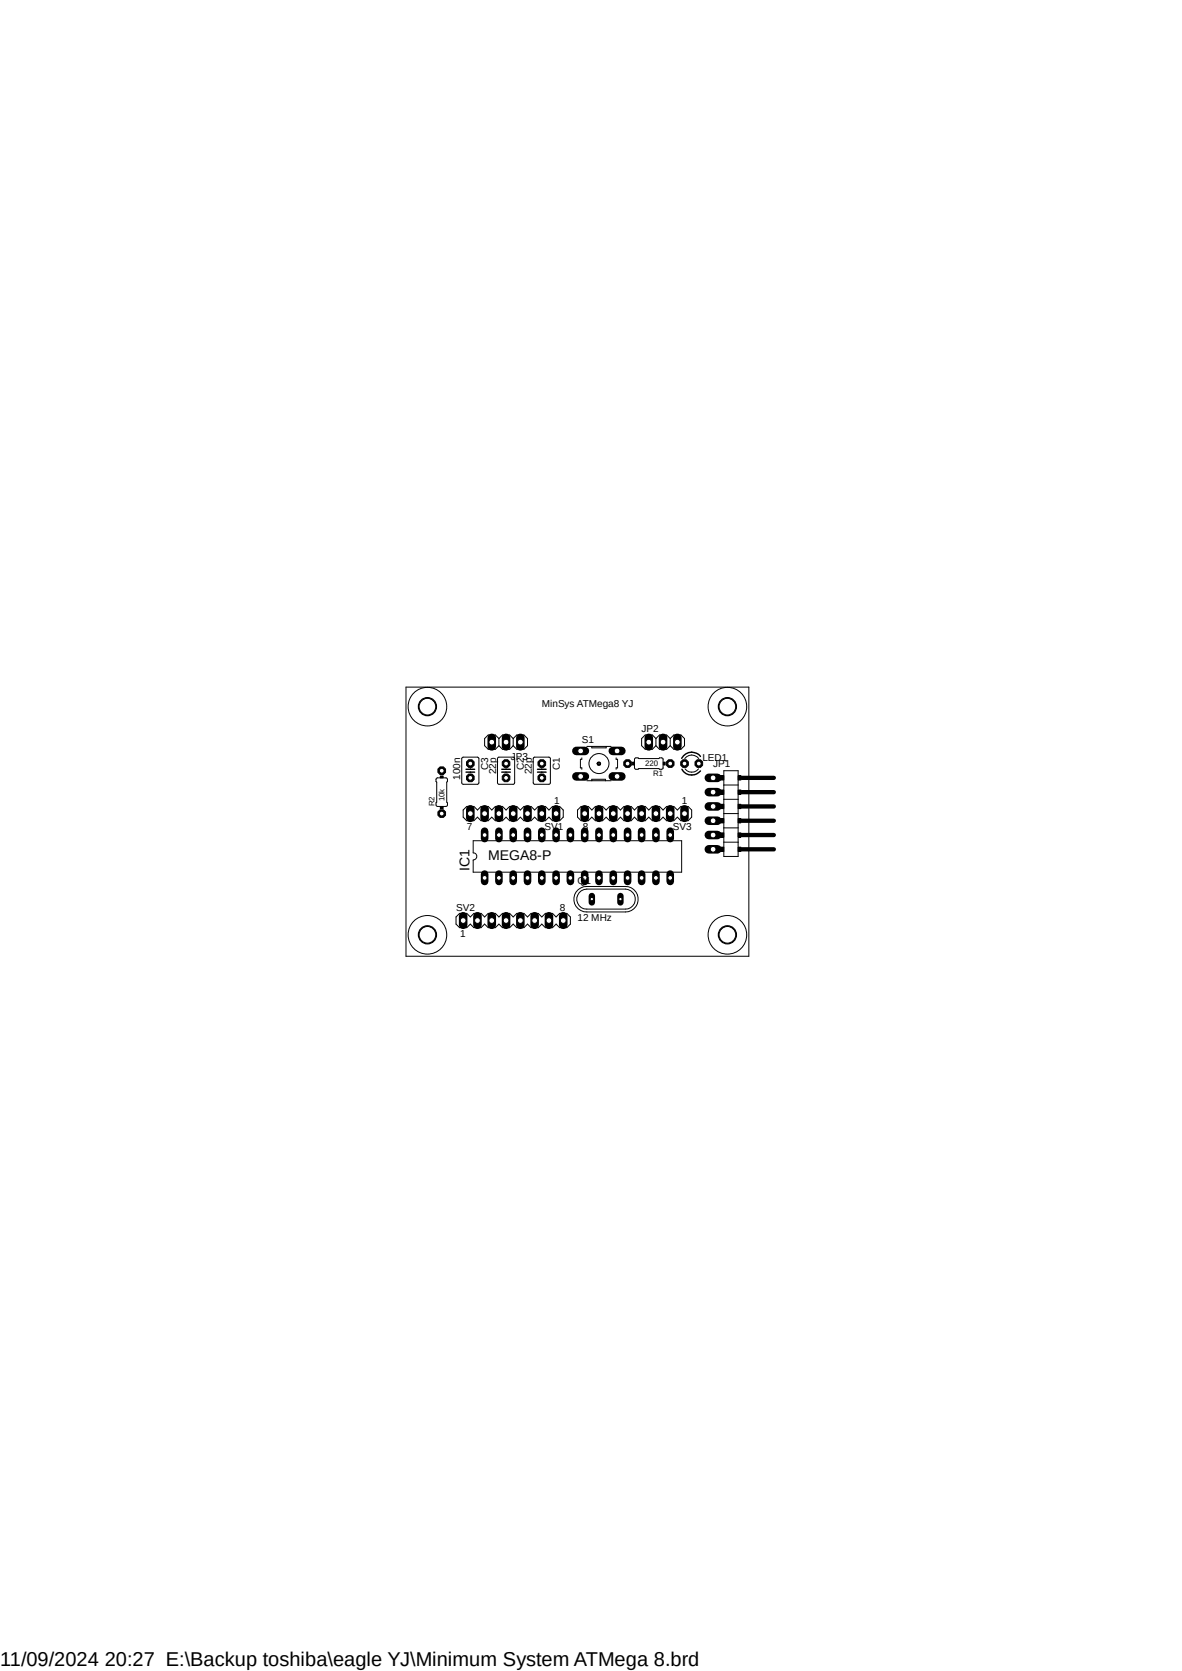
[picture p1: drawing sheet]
<svg xmlns="http://www.w3.org/2000/svg" width="210mm" height="297mm" viewBox="0 0 210 297" stroke-linecap="round" stroke-linejoin="round" font-family="sans-serif">
<defs><g id="words">
<text font-size="3.6" x="0" y="296">11/09/2024 20:27 E:\Backup toshiba\eagle YJ\Minimum System ATMega 8.brd</text>
<g font-size="2.5">
<text x="83.4" y="154.8" transform="rotate(-90 83.4 154.8)">IC1</text>
<text x="86.7" y="152.9">MEGA8-P</text>
</g>
<g font-size="1.8">
<text x="96.3" y="125.6">MinSys ATMega8 YJ</text>
<text x="114" y="130.1">JP2</text>
<text x="86.7" y="136.9" transform="rotate(-90 86.7 136.9)">C3</text>
<text x="88.1" y="137.6" transform="rotate(-90 88.1 137.6)">22p</text>
<text x="90.8" y="135">JP3</text>
<text x="93.1" y="136.9" transform="rotate(-90 93.1 136.9)">C2</text>
<text x="94.5" y="137.6" transform="rotate(-90 94.5 137.6)">22p</text>
<text x="99.4" y="136.9" transform="rotate(-90 99.4 136.9)">C1</text>
<text x="103.4" y="132">S1</text>
<text x="124.8" y="135.3">LED1</text>
<text x="126.7" y="136.4">JP1</text>
<text x="81.8" y="138.6" transform="rotate(-90 81.8 138.6)">100n</text>
<text x="98.5" y="143">1</text>
<text x="121.2" y="143">1</text>
<text x="83" y="147.5">7</text>
<text x="96.7" y="147.5">SV1</text>
<text x="103.5" y="147.5">8</text>
<text x="119.5" y="147.5">SV3</text>
<text x="81" y="162">SV2</text>
<text x="99.4" y="162">8</text>
<text x="102.6" y="157.2">Q1</text>
<text x="81.8" y="166.5">1</text>
<text x="102.6" y="163.7">12 MHz</text>
</g>
<g font-size="1.4">
<text x="114.6" y="136.2">220</text>
<text x="77.2" y="143.3" transform="rotate(-90 77.2 143.3)">R2</text>
<text x="79" y="142.4" transform="rotate(-90 79 142.4)">10k</text>
<text x="116" y="138">R1</text>
</g>
</g></defs>
<path d="M71.8 121.5l66.2 49.1M138 121.5l-66.2 49.1" fill="none" stroke="#fff" stroke-width=".18"/>
<path d="M96 135h.6l.3 .4v.6l-.3 .4h-.6l-.4-.4v-.6z" fill-rule="evenodd" fill="#000"/>
<path d="M96 135h.6l.3 .4v.6l-.3 .4h-.6l-.4-.4v-.6z" fill="none" stroke="#000" stroke-width=".18"/>
<circle cx="96.3" cy="135.7" r=".43" fill="#fff"/>
<g fill="none" stroke="#000" stroke-width=".18">
<path d="M96 137.6h.6l.3 .4v.6l-.3 .3h-.6l-.4-.3v-.6z"/>
<circle cx="96.3" cy="135.7" r=".43"/>
</g>
<path d="M96 137.6h.6l.3 .4v.6l-.3 .3h-.6l-.4-.3v-.6z" fill-rule="evenodd" fill="#000"/>
<circle cx="96.3" cy="138.3" r=".43" fill="#fff"/>
<g fill="none" stroke="#000" stroke-width=".18">
<path d="M89.6 135h.6l.4 .4v.6l-.4 .4h-.6l-.4-.4v-.6z"/>
<circle cx="96.3" cy="138.3" r=".43"/>
</g>
<path d="M89.6 135h.6l.4 .4v.6l-.4 .4h-.6l-.4-.4v-.6z" fill-rule="evenodd" fill="#000"/>
<circle cx="89.9" cy="135.7" r=".43" fill="#fff"/>
<g fill="none" stroke="#000" stroke-width=".18">
<path d="M89.6 137.6h.6l.4 .4v.6l-.4 .3h-.6l-.4-.3v-.6z"/>
<circle cx="89.9" cy="135.7" r=".43"/>
</g>
<path d="M89.6 137.6h.6l.4 .4v.6l-.4 .3h-.6l-.4-.3v-.6z" fill-rule="evenodd" fill="#000"/>
<circle cx="89.9" cy="138.3" r=".43" fill="#fff"/>
<g fill="none" stroke="#000" stroke-width=".18">
<path d="M83.3 135h.6l.3 .4v.6l-.3 .4h-.6l-.4-.4v-.6z"/>
<circle cx="89.9" cy="138.3" r=".43"/>
</g>
<path d="M83.3 135h.6l.3 .4v.6l-.3 .4h-.6l-.4-.4v-.6z" fill-rule="evenodd" fill="#000"/>
<circle cx="83.6" cy="135.7" r=".43" fill="#fff"/>
<g fill="none" stroke="#000" stroke-width=".18">
<path d="M83.3 137.6h.6l.3 .4v.6l-.3 .3h-.6l-.4-.3v-.6z"/>
<circle cx="83.6" cy="135.7" r=".43"/>
</g>
<path d="M83.3 137.6h.6l.3 .4v.6l-.3 .3h-.6l-.4-.3v-.6z" fill-rule="evenodd" fill="#000"/>
<circle cx="83.6" cy="138.3" r=".43" fill="#fff"/>
<circle cx="83.6" cy="138.3" r=".43" fill="none" stroke="#000" stroke-width=".18"/>
<path d="M86.1 155.4v1.3" fill="none" stroke="#000" stroke-width="1.4"/>
<circle cx="86.1" cy="156" r=".43" fill="#fff"/>
<circle cx="86.1" cy="156" r=".43" fill="none" stroke="#000" stroke-width=".18"/>
<path d="M88.6 155.4v1.3" fill="none" stroke="#000" stroke-width="1.4"/>
<circle cx="88.6" cy="156" r=".43" fill="#fff"/>
<circle cx="88.6" cy="156" r=".43" fill="none" stroke="#000" stroke-width=".18"/>
<path d="M91.2 155.4v1.3" fill="none" stroke="#000" stroke-width="1.4"/>
<circle cx="91.2" cy="156" r=".43" fill="#fff"/>
<circle cx="91.2" cy="156" r=".43" fill="none" stroke="#000" stroke-width=".18"/>
<path d="M93.7 155.4v1.3" fill="none" stroke="#000" stroke-width="1.4"/>
<circle cx="93.7" cy="156" r=".43" fill="#fff"/>
<circle cx="93.7" cy="156" r=".43" fill="none" stroke="#000" stroke-width=".18"/>
<path d="M96.3 155.4v1.3" fill="none" stroke="#000" stroke-width="1.4"/>
<circle cx="96.3" cy="156" r=".43" fill="#fff"/>
<circle cx="96.3" cy="156" r=".43" fill="none" stroke="#000" stroke-width=".18"/>
<path d="M98.8 155.4v1.3" fill="none" stroke="#000" stroke-width="1.4"/>
<circle cx="98.8" cy="156" r=".43" fill="#fff"/>
<circle cx="98.8" cy="156" r=".43" fill="none" stroke="#000" stroke-width=".18"/>
<path d="M101.3 155.4v1.3" fill="none" stroke="#000" stroke-width="1.4"/>
<circle cx="101.3" cy="156" r=".43" fill="#fff"/>
<circle cx="101.3" cy="156" r=".43" fill="none" stroke="#000" stroke-width=".18"/>
<path d="M103.9 155.4v1.3" fill="none" stroke="#000" stroke-width="1.4"/>
<circle cx="103.9" cy="156" r=".43" fill="#fff"/>
<circle cx="103.9" cy="156" r=".43" fill="none" stroke="#000" stroke-width=".18"/>
<path d="M106.4 155.4v1.3" fill="none" stroke="#000" stroke-width="1.4"/>
<circle cx="106.4" cy="156" r=".43" fill="#fff"/>
<circle cx="106.4" cy="156" r=".43" fill="none" stroke="#000" stroke-width=".18"/>
<path d="M109 155.4v1.3" fill="none" stroke="#000" stroke-width="1.4"/>
<circle cx="109" cy="156" r=".43" fill="#fff"/>
<circle cx="109" cy="156" r=".43" fill="none" stroke="#000" stroke-width=".18"/>
<path d="M111.5 155.4v1.3" fill="none" stroke="#000" stroke-width="1.4"/>
<circle cx="111.5" cy="156" r=".43" fill="#fff"/>
<circle cx="111.5" cy="156" r=".43" fill="none" stroke="#000" stroke-width=".18"/>
<path d="M114 155.4v1.3" fill="none" stroke="#000" stroke-width="1.4"/>
<circle cx="114" cy="156" r=".43" fill="#fff"/>
<circle cx="114" cy="156" r=".43" fill="none" stroke="#000" stroke-width=".18"/>
<path d="M116.5 155.4v1.3" fill="none" stroke="#000" stroke-width="1.4"/>
<circle cx="116.5" cy="156" r=".43" fill="#fff"/>
<circle cx="116.5" cy="156" r=".43" fill="none" stroke="#000" stroke-width=".18"/>
<path d="M119.1 155.4v1.3" fill="none" stroke="#000" stroke-width="1.4"/>
<circle cx="119.1" cy="156" r=".43" fill="#fff"/>
<circle cx="119.1" cy="156" r=".43" fill="none" stroke="#000" stroke-width=".18"/>
<path d="M119.1 147.7v1.4" fill="none" stroke="#000" stroke-width="1.4"/>
<circle cx="119.1" cy="148.4" r=".43" fill="#fff"/>
<circle cx="119.1" cy="148.4" r=".43" fill="none" stroke="#000" stroke-width=".18"/>
<path d="M116.5 147.7v1.4" fill="none" stroke="#000" stroke-width="1.4"/>
<circle cx="116.5" cy="148.4" r=".43" fill="#fff"/>
<circle cx="116.5" cy="148.4" r=".43" fill="none" stroke="#000" stroke-width=".18"/>
<path d="M114 147.7v1.4" fill="none" stroke="#000" stroke-width="1.4"/>
<circle cx="114" cy="148.4" r=".43" fill="#fff"/>
<circle cx="114" cy="148.4" r=".43" fill="none" stroke="#000" stroke-width=".18"/>
<path d="M111.5 147.7v1.4" fill="none" stroke="#000" stroke-width="1.4"/>
<circle cx="111.5" cy="148.4" r=".43" fill="#fff"/>
<circle cx="111.5" cy="148.4" r=".43" fill="none" stroke="#000" stroke-width=".18"/>
<path d="M109 147.7v1.4" fill="none" stroke="#000" stroke-width="1.4"/>
<circle cx="109" cy="148.4" r=".43" fill="#fff"/>
<circle cx="109" cy="148.4" r=".43" fill="none" stroke="#000" stroke-width=".18"/>
<path d="M106.4 147.7v1.4" fill="none" stroke="#000" stroke-width="1.4"/>
<circle cx="106.4" cy="148.4" r=".43" fill="#fff"/>
<circle cx="106.4" cy="148.4" r=".43" fill="none" stroke="#000" stroke-width=".18"/>
<path d="M103.9 147.7v1.4" fill="none" stroke="#000" stroke-width="1.4"/>
<circle cx="103.9" cy="148.4" r=".43" fill="#fff"/>
<circle cx="103.9" cy="148.4" r=".43" fill="none" stroke="#000" stroke-width=".18"/>
<path d="M101.3 147.7v1.4" fill="none" stroke="#000" stroke-width="1.4"/>
<circle cx="101.3" cy="148.4" r=".43" fill="#fff"/>
<circle cx="101.3" cy="148.4" r=".43" fill="none" stroke="#000" stroke-width=".18"/>
<path d="M98.8 147.7v1.4" fill="none" stroke="#000" stroke-width="1.4"/>
<circle cx="98.8" cy="148.4" r=".43" fill="#fff"/>
<circle cx="98.8" cy="148.4" r=".43" fill="none" stroke="#000" stroke-width=".18"/>
<path d="M96.3 147.7v1.4" fill="none" stroke="#000" stroke-width="1.4"/>
<circle cx="96.3" cy="148.4" r=".43" fill="#fff"/>
<circle cx="96.3" cy="148.4" r=".43" fill="none" stroke="#000" stroke-width=".18"/>
<path d="M93.7 147.7v1.4" fill="none" stroke="#000" stroke-width="1.4"/>
<circle cx="93.7" cy="148.4" r=".43" fill="#fff"/>
<circle cx="93.7" cy="148.4" r=".43" fill="none" stroke="#000" stroke-width=".18"/>
<path d="M91.2 147.7v1.4" fill="none" stroke="#000" stroke-width="1.4"/>
<circle cx="91.2" cy="148.4" r=".43" fill="#fff"/>
<circle cx="91.2" cy="148.4" r=".43" fill="none" stroke="#000" stroke-width=".18"/>
<path d="M88.6 147.7v1.4" fill="none" stroke="#000" stroke-width="1.4"/>
<circle cx="88.6" cy="148.4" r=".43" fill="#fff"/>
<circle cx="88.6" cy="148.4" r=".43" fill="none" stroke="#000" stroke-width=".18"/>
<path d="M86.1 147.7v1.4" fill="none" stroke="#000" stroke-width="1.4"/>
<circle cx="86.1" cy="148.4" r=".43" fill="#fff"/>
<circle cx="86.1" cy="148.4" r=".43" fill="none" stroke="#000" stroke-width=".18"/>
<path d="M125.9 138.3h1.6" fill="none" stroke="#000" stroke-width="1.5"/>
<circle cx="126.7" cy="138.3" r=".51" fill="#fff"/>
<circle cx="126.7" cy="138.3" r=".51" fill="none" stroke="#000" stroke-width=".18"/>
<path d="M125.9 140.8h1.6" fill="none" stroke="#000" stroke-width="1.5"/>
<circle cx="126.7" cy="140.8" r=".51" fill="#fff"/>
<circle cx="126.7" cy="140.8" r=".51" fill="none" stroke="#000" stroke-width=".18"/>
<path d="M125.9 143.3h1.6" fill="none" stroke="#000" stroke-width="1.5"/>
<circle cx="126.7" cy="143.3" r=".51" fill="#fff"/>
<circle cx="126.7" cy="143.3" r=".51" fill="none" stroke="#000" stroke-width=".18"/>
<path d="M125.9 145.9h1.6" fill="none" stroke="#000" stroke-width="1.5"/>
<circle cx="126.7" cy="145.9" r=".51" fill="#fff"/>
<circle cx="126.7" cy="145.9" r=".51" fill="none" stroke="#000" stroke-width=".18"/>
<path d="M125.9 148.4h1.6" fill="none" stroke="#000" stroke-width="1.5"/>
<circle cx="126.7" cy="148.4" r=".51" fill="#fff"/>
<circle cx="126.7" cy="148.4" r=".51" fill="none" stroke="#000" stroke-width=".18"/>
<path d="M125.9 151h1.6" fill="none" stroke="#000" stroke-width="1.5"/>
<circle cx="126.7" cy="151" r=".51" fill="#fff"/>
<circle cx="126.7" cy="151" r=".51" fill="none" stroke="#000" stroke-width=".18"/>
<path d="M115.3 131.1v1.6" fill="none" stroke="#000" stroke-width="1.5"/>
<circle cx="115.3" cy="131.9" r=".51" fill="#fff"/>
<circle cx="115.3" cy="131.9" r=".51" fill="none" stroke="#000" stroke-width=".18"/>
<path d="M117.8 131.1v1.6" fill="none" stroke="#000" stroke-width="1.5"/>
<circle cx="117.8" cy="131.9" r=".51" fill="#fff"/>
<circle cx="117.8" cy="131.9" r=".51" fill="none" stroke="#000" stroke-width=".18"/>
<path d="M120.4 131.1v1.6" fill="none" stroke="#000" stroke-width="1.5"/>
<circle cx="120.3" cy="131.9" r=".51" fill="#fff"/>
<circle cx="120.3" cy="131.9" r=".51" fill="none" stroke="#000" stroke-width=".18"/>
<path d="M92.5 131.1v1.6" fill="none" stroke="#000" stroke-width="1.5"/>
<circle cx="92.5" cy="131.9" r=".51" fill="#fff"/>
<circle cx="92.5" cy="131.9" r=".51" fill="none" stroke="#000" stroke-width=".18"/>
<path d="M89.9 131.1v1.6" fill="none" stroke="#000" stroke-width="1.5"/>
<circle cx="89.9" cy="131.9" r=".51" fill="#fff"/>
<circle cx="89.9" cy="131.9" r=".51" fill="none" stroke="#000" stroke-width=".18"/>
<path d="M87.4 131.1v1.6" fill="none" stroke="#000" stroke-width="1.5"/>
<circle cx="87.4" cy="131.9" r=".51" fill="#fff"/>
<g fill="none" stroke="#000" stroke-width=".18">
<path d="M121.3 135h.6l.4 .4v.6l-.4 .4h-.6l-.4-.4v-.6z"/>
<circle cx="87.4" cy="131.9" r=".51"/>
</g>
<path d="M121.3 135h.6l.4 .4v.6l-.4 .4h-.6l-.4-.4v-.6z" fill-rule="evenodd" fill="#000"/>
<circle cx="121.6" cy="135.7" r=".43" fill="#fff"/>
<g fill="none" stroke="#000" stroke-width=".18">
<path d="M123.9 135h.6l.3 .4v.6l-.3 .4h-.6l-.4-.4v-.6z"/>
<circle cx="121.6" cy="135.7" r=".43"/>
</g>
<path d="M123.9 135h.6l.3 .4v.6l-.3 .4h-.6l-.4-.4v-.6z" fill-rule="evenodd" fill="#000"/>
<circle cx="124.2" cy="135.7" r=".43" fill="#fff"/>
<circle cx="124.2" cy="135.7" r=".43" fill="none" stroke="#000" stroke-width=".18"/>
<path d="M105.2 159.3v1.1" fill="none" stroke="#000" stroke-width="1.1"/>
<circle cx="105.2" cy="159.8" r=".3" fill="#fff"/>
<circle cx="105.2" cy="159.8" r=".3" fill="none" stroke="#000" stroke-width=".18"/>
<path d="M110.2 159.3v1.1" fill="none" stroke="#000" stroke-width="1.1"/>
<circle cx="110.2" cy="159.8" r=".3" fill="#fff"/>
<g fill="none" stroke="#000" stroke-width=".18">
<path d="M118.8 135h.6l.4 .4v.6l-.4 .4h-.6l-.4-.4v-.6z"/>
<circle cx="110.2" cy="159.8" r=".3"/>
</g>
<path d="M118.8 135h.6l.4 .4v.6l-.4 .4h-.6l-.4-.4v-.6z" fill-rule="evenodd" fill="#000"/>
<circle cx="119.1" cy="135.7" r=".43" fill="#fff"/>
<g fill="none" stroke="#000" stroke-width=".18">
<path d="M111.2 135h.6l.4 .4v.6l-.4 .4h-.6l-.4-.4v-.6z"/>
<circle cx="119.1" cy="135.7" r=".43"/>
</g>
<path d="M111.2 135h.6l.4 .4v.6l-.4 .4h-.6l-.4-.4v-.6z" fill-rule="evenodd" fill="#000"/>
<circle cx="111.5" cy="135.7" r=".43" fill="#fff"/>
<g fill="none" stroke="#000" stroke-width=".18">
<path d="M78.2 143.9h.6l.4 .4v.6l-.4 .4h-.6l-.4-.4v-.6z"/>
<circle cx="111.5" cy="135.7" r=".43"/>
</g>
<path d="M78.2 143.9h.6l.4 .4v.6l-.4 .4h-.6l-.4-.4v-.6z" fill-rule="evenodd" fill="#000"/>
<circle cx="78.5" cy="144.6" r=".43" fill="#fff"/>
<g fill="none" stroke="#000" stroke-width=".18">
<path d="M78.2 136.3h.6l.4 .4v.6l-.4 .4h-.6l-.4-.4v-.6z"/>
<circle cx="78.5" cy="144.6" r=".43"/>
</g>
<path d="M78.2 136.3h.6l.4 .4v.6l-.4 .4h-.6l-.4-.4v-.6z" fill-rule="evenodd" fill="#000"/>
<circle cx="78.5" cy="137" r=".43" fill="#fff"/>
<circle cx="78.5" cy="137" r=".43" fill="none" stroke="#000" stroke-width=".18"/>
<path d="M102.4 133.5h1.5" fill="none" stroke="#000" stroke-width="1.5"/>
<circle cx="103.2" cy="133.5" r=".51" fill="#fff"/>
<circle cx="103.2" cy="133.5" r=".51" fill="none" stroke="#000" stroke-width=".18"/>
<path d="M102.4 138h1.5" fill="none" stroke="#000" stroke-width="1.5"/>
<circle cx="103.2" cy="138" r=".51" fill="#fff"/>
<circle cx="103.2" cy="138" r=".51" fill="none" stroke="#000" stroke-width=".18"/>
<path d="M108.9 133.5h1.5" fill="none" stroke="#000" stroke-width="1.5"/>
<circle cx="109.6" cy="133.5" r=".51" fill="#fff"/>
<circle cx="109.6" cy="133.5" r=".51" fill="none" stroke="#000" stroke-width=".18"/>
<path d="M108.9 138h1.5" fill="none" stroke="#000" stroke-width="1.5"/>
<circle cx="109.6" cy="138" r=".51" fill="#fff"/>
<circle cx="109.6" cy="138" r=".51" fill="none" stroke="#000" stroke-width=".18"/>
<path d="M98.8 143.8v1.6" fill="none" stroke="#000" stroke-width="1.5"/>
<circle cx="98.8" cy="144.6" r=".51" fill="#fff"/>
<circle cx="98.8" cy="144.6" r=".51" fill="none" stroke="#000" stroke-width=".18"/>
<path d="M96.3 143.8v1.6" fill="none" stroke="#000" stroke-width="1.5"/>
<circle cx="96.3" cy="144.6" r=".51" fill="#fff"/>
<circle cx="96.3" cy="144.6" r=".51" fill="none" stroke="#000" stroke-width=".18"/>
<path d="M93.7 143.8v1.6" fill="none" stroke="#000" stroke-width="1.5"/>
<circle cx="93.7" cy="144.6" r=".51" fill="#fff"/>
<circle cx="93.7" cy="144.6" r=".51" fill="none" stroke="#000" stroke-width=".18"/>
<path d="M91.2 143.8v1.6" fill="none" stroke="#000" stroke-width="1.5"/>
<circle cx="91.2" cy="144.6" r=".51" fill="#fff"/>
<circle cx="91.2" cy="144.6" r=".51" fill="none" stroke="#000" stroke-width=".18"/>
<path d="M88.6 143.8v1.6" fill="none" stroke="#000" stroke-width="1.5"/>
<circle cx="88.6" cy="144.6" r=".51" fill="#fff"/>
<circle cx="88.6" cy="144.6" r=".51" fill="none" stroke="#000" stroke-width=".18"/>
<path d="M86.1 143.8v1.6" fill="none" stroke="#000" stroke-width="1.5"/>
<circle cx="86.1" cy="144.6" r=".51" fill="#fff"/>
<circle cx="86.1" cy="144.6" r=".51" fill="none" stroke="#000" stroke-width=".18"/>
<path d="M83.6 143.8v1.6" fill="none" stroke="#000" stroke-width="1.5"/>
<circle cx="83.6" cy="144.6" r=".51" fill="#fff"/>
<circle cx="83.6" cy="144.6" r=".51" fill="none" stroke="#000" stroke-width=".18"/>
<path d="M82.3 162.9v1.5" fill="none" stroke="#000" stroke-width="1.5"/>
<circle cx="82.3" cy="163.6" r=".51" fill="#fff"/>
<circle cx="82.3" cy="163.6" r=".51" fill="none" stroke="#000" stroke-width=".18"/>
<path d="M84.8 162.9v1.5" fill="none" stroke="#000" stroke-width="1.5"/>
<circle cx="84.8" cy="163.6" r=".51" fill="#fff"/>
<circle cx="84.8" cy="163.6" r=".51" fill="none" stroke="#000" stroke-width=".18"/>
<path d="M87.4 162.9v1.5" fill="none" stroke="#000" stroke-width="1.5"/>
<circle cx="87.4" cy="163.6" r=".51" fill="#fff"/>
<circle cx="87.4" cy="163.6" r=".51" fill="none" stroke="#000" stroke-width=".18"/>
<path d="M89.9 162.9v1.5" fill="none" stroke="#000" stroke-width="1.5"/>
<circle cx="89.9" cy="163.6" r=".51" fill="#fff"/>
<circle cx="89.9" cy="163.6" r=".51" fill="none" stroke="#000" stroke-width=".18"/>
<path d="M92.5 162.9v1.5" fill="none" stroke="#000" stroke-width="1.5"/>
<circle cx="92.5" cy="163.6" r=".51" fill="#fff"/>
<circle cx="92.5" cy="163.6" r=".51" fill="none" stroke="#000" stroke-width=".18"/>
<path d="M95 162.9v1.5" fill="none" stroke="#000" stroke-width="1.5"/>
<circle cx="95" cy="163.6" r=".51" fill="#fff"/>
<circle cx="95" cy="163.6" r=".51" fill="none" stroke="#000" stroke-width=".18"/>
<path d="M97.5 162.9v1.5" fill="none" stroke="#000" stroke-width="1.5"/>
<circle cx="97.5" cy="163.6" r=".51" fill="#fff"/>
<circle cx="97.5" cy="163.6" r=".51" fill="none" stroke="#000" stroke-width=".18"/>
<path d="M100.1 162.9v1.5" fill="none" stroke="#000" stroke-width="1.5"/>
<circle cx="100.1" cy="163.6" r=".51" fill="#fff"/>
<circle cx="100.1" cy="163.6" r=".51" fill="none" stroke="#000" stroke-width=".18"/>
<path d="M121.6 143.8v1.6" fill="none" stroke="#000" stroke-width="1.5"/>
<circle cx="121.6" cy="144.6" r=".51" fill="#fff"/>
<circle cx="121.6" cy="144.6" r=".51" fill="none" stroke="#000" stroke-width=".18"/>
<path d="M119.1 143.8v1.6" fill="none" stroke="#000" stroke-width="1.5"/>
<circle cx="119.1" cy="144.6" r=".51" fill="#fff"/>
<circle cx="119.1" cy="144.6" r=".51" fill="none" stroke="#000" stroke-width=".18"/>
<path d="M116.5 143.8v1.6" fill="none" stroke="#000" stroke-width="1.5"/>
<circle cx="116.5" cy="144.6" r=".51" fill="#fff"/>
<circle cx="116.5" cy="144.6" r=".51" fill="none" stroke="#000" stroke-width=".18"/>
<path d="M114 143.8v1.6" fill="none" stroke="#000" stroke-width="1.5"/>
<circle cx="114" cy="144.6" r=".51" fill="#fff"/>
<circle cx="114" cy="144.6" r=".51" fill="none" stroke="#000" stroke-width=".18"/>
<path d="M111.5 143.8v1.6" fill="none" stroke="#000" stroke-width="1.5"/>
<circle cx="111.5" cy="144.6" r=".51" fill="#fff"/>
<circle cx="111.5" cy="144.6" r=".51" fill="none" stroke="#000" stroke-width=".18"/>
<path d="M109 143.8v1.6" fill="none" stroke="#000" stroke-width="1.5"/>
<circle cx="109" cy="144.6" r=".51" fill="#fff"/>
<circle cx="109" cy="144.6" r=".51" fill="none" stroke="#000" stroke-width=".18"/>
<path d="M106.4 143.8v1.6" fill="none" stroke="#000" stroke-width="1.5"/>
<circle cx="106.4" cy="144.6" r=".51" fill="#fff"/>
<circle cx="106.4" cy="144.6" r=".51" fill="none" stroke="#000" stroke-width=".18"/>
<path d="M103.9 143.8v1.6" fill="none" stroke="#000" stroke-width="1.5"/>
<circle cx="103.9" cy="144.6" r=".51" fill="#fff"/>
<g fill="none" stroke="#000" stroke-width=".18">
<path d="M72.1 122.1h61v47.9h-61zM77.5 138.4l.2-.1h1.5l.3 .1-.1 4.2 .1 .1v.4l-.1 .2h-1.7l-.2-.1zM78.2 137.9h.5v.4h-.5zM82.1 134.7l.2-.1h2.5l.2 .1 .1 4.4-.1 .3h-2.7l-.2-.1zM83.6 136.6v.1M83.6 137.2v.2M88.4 134.7l.2-.1h2.6l.2 .1v4.4l-.1 .3h-2.7l-.2-.1zM88.6 131.3l-.6-.7h-1.3l-.6 .7v1.2l.6 .7h1.3l.6-.7M88.6 131.3l.7-.7h1.3l.6 .7M88.6 132.5l.7 .7h1.3l.6-.7M88.6 131.3v1.2M89.9 136.6v.1"/>
<path d="M89.9 137.2v.2M91.2 131.3l.6-.7h1.3l.6 .7v1.2l-.6 .7h-1.3l-.6-.7M91.2 131.3v1.2M94.8 134.7l.2-.1h2.5l.2 .1 .1 4.4-.1 .3h-2.7l-.2-.1zM96.3 136.6v.1M96.3 137.2v.2M103.4 134.7v.3h-.3v1.5h.3v.2M104.3 138.8h4.3M104.3 132.7h4.3M105.2 132.7v.2h2.5v-.2M105.2 138.8v-.3h2.4v.3M106.2 135.5h.4v.5h-.4l-.1-.3 .3-.1 .2 .1v.1h-.3l-.2-.1z"/>
<path d="M109.5 134.7v.3h.2v1.5h-.2v.2M112.4 135.5h.3v.5h-.3zM112.8 134.8l.2-.1h.4l.1 .1 4.2-.1 .1 .1v1.8l-.2 .1h-.4l-.1-.1-4.2 .1-.2-.2zM116.5 131.3l-.6-.7h-1.3l-.6 .7v1.2l.6 .7h1.3l.6-.7M116.5 131.3l.7-.7h1.2l.7 .7M116.5 131.3v1.2M116.5 132.5l.7 .7h1.2l.7-.7M117.9 135.5h.3v.5h-.3zM119.1 131.3l.6-.7h1.3l.6 .7v1.2l-.6 .7h-1.3l-.6-.7M119.1 131.3v1.2M121.7 134.8a1.55 1.55 0 0 1 2.5 0M121.7 136.7a1.52 1.52 0 0 0 2.4 0"/>
<path d="M127.6 137.9h1v.7h-1zM128.6 137h2.5v15.2h-2.5zM128.6 139.5h2.5M131.1 137.9h.6v.7h-.6zM78.2 143.4h.5v.3h-.5zM82.3 144l.6-.7h1.3l.6 .7 .7-.7h1.2l.7 .7 .6-.7h1.3l.6 .7 .7-.7h1.2l.7 .7 .6-.7h1.3l.6 .7 .6-.7h1.3l.6 .7 .7-.7h1.2l.7 .7v1.2l-.7 .7h-1.2l-.7-.7-.6 .7h-1.3l-.6-.7-.6 .7h-1.3l-.6-.7-.7 .7h-1.2l-.7-.7-.6 .7h-1.3l-.6-.7-.7 .7h-1.2l-.7-.7-.6 .7h-1.3l-.6-.7zM84.1 149.4h37v5.6h-37v-2.1a.64 .64 0 0 0 .6-.7 .64 .64 0 0 0-.6-.6zM102.6 144l.7-.7h1.2l.7 .7 .6-.7h1.3l.6 .7 .6-.7h1.3l.6 .7 .7-.7h1.2l.6 .7 .7-.7h1.2l.7 .7 .6-.7h1.3l.6 .7 .6-.7h1.3l.7 .7 .6-.7h1.3l.6 .7v1.2l-.6 .7h-1.3l-.6-.7-.7 .7h-1.3l-.6-.7-.6 .7h-1.3l-.6-.7-.7 .7h-1.2l-.7-.7-.6 .7h-1.2l-.7-.7-.6 .7h-1.3l-.6-.7-.6 .7h-1.3l-.6-.7-.7 .7h-1.2l-.7-.7zM102.7 158.1l1-.5h.6h6.8a2.26 2.26 0 0 1 2.3 2.2 2.26 2.26 0 0 1-2.3 2.3h-6.8a2.26 2.26 0 0 1-2.2-1.5 2.26 2.26 0 0 1 .6-2.5zM102.9 158.7l.4-.4 1-.3h6.8a1.78 1.78 0 0 1 1.8 1.8 1.78 1.78 0 0 1-1.8 1.8h-6.8a1.77 1.77 0 0 1-1.6-1 1.77 1.77 0 0 1 .2-1.9zM127.6 140.4h1v.8h-1zM127.6 143h1v.7h-1z"/>
<path d="M127.6 145.5h1v.8h-1zM127.6 148h1v.8h-1zM127.6 150.6h1v.7h-1zM128.6 142.1h2.5M128.6 144.6h2.5M128.6 147.2h2.5M128.6 149.7h2.5M131.1 140.4h.6v.8h-.6zM131.1 143h.6v.7h-.6zM131.1 145.5h.6v.8h-.6zM131.1 148h.6v.8h-.6zM131.1 150.6h.6v.7h-.6z"/>
<path d="M81 163l.7-.7h1.2l.7 .7 .6-.7h1.3l.6 .7 .6-.7h1.3l.6 .7 .7-.7h1.3l.6 .7 .6-.7h1.3l.6 .7 .7-.7h1.2l.7 .7 .6-.7h1.3l.6 .7 .6-.7h1.3l.6 .7v1.3l-.6 .6h-1.3l-.6-.6-.6 .6h-1.3l-.6-.6-.7 .6h-1.2l-.7-.6-.6 .6h-1.3l-.6-.6-.6 .6h-1.3l-.7-.6-.6 .6h-1.3l-.6-.6-.6 .6h-1.3l-.6-.6-.7 .6h-1.2l-.7-.6z"/>
<circle cx="75.9" cy="125.6" r="3.4"/>
<circle cx="106.4" cy="135.7" r="1.78"/>
<circle cx="129.2" cy="125.6" r="3.4"/>
<circle cx="129.2" cy="125.6" r="1.48"/>
<circle cx="103.9" cy="144.6" r=".51"/>
<circle cx="75.9" cy="166.2" r="3.4"/>
<circle cx="129.2" cy="166.2" r="3.4"/>
</g>
<path d="M82.8 137.2h1.5M82.8 136.7h1.5M89.2 137.2h1.5M89.2 136.7h1.5M95.5 137.2h1.5M95.5 136.7h1.5M121.2 136.7a2.02 2.02 0 0 0 3.3 .3M124.5 134.5a1.99 1.99 0 0 0-3.4 .3" fill="none" stroke="#000" stroke-width=".25"/>
<path d="M131.8 138.3h5.7M131.8 140.8h5.7M131.8 143.3h5.7M131.8 145.9h5.7M131.8 148.4h5.7M131.8 151h5.7" fill="none" stroke="#000" stroke-width=".76"/>
<g fill="#000">
<path d="M78.2 137.9h.5v.4h-.5z" fill-rule="evenodd"/>
<path d="M106.2 135.5h.4v.5h-.4l-.1-.3 .3-.1 .2 .1v.1h-.3l-.2-.1z" fill-rule="evenodd"/>
<path d="M112.4 135.5h.3v.5h-.3z" fill-rule="evenodd"/>
<path d="M117.9 135.5h.3v.5h-.3z" fill-rule="evenodd"/>
<path d="M127.6 137.9h1v.7h-1z" fill-rule="evenodd"/>
<path d="M131.1 137.9h.6v.7h-.6z" fill-rule="evenodd"/>
<path d="M78.2 143.4h.5v.3h-.5z" fill-rule="evenodd"/>
<path d="M127.6 140.4h1v.8h-1z" fill-rule="evenodd"/>
<path d="M127.6 143h1v.7h-1z" fill-rule="evenodd"/>
<path d="M127.6 145.5h1v.8h-1z" fill-rule="evenodd"/>
<path d="M127.6 148h1v.8h-1z" fill-rule="evenodd"/>
<path d="M127.6 150.6h1v.7h-1z" fill-rule="evenodd"/>
<path d="M131.1 140.4h.6v.8h-.6z" fill-rule="evenodd"/>
<path d="M131.1 143h.6v.7h-.6z" fill-rule="evenodd"/>
<path d="M131.1 145.5h.6v.8h-.6z" fill-rule="evenodd"/>
<path d="M131.1 148h.6v.8h-.6z" fill-rule="evenodd"/>
<path d="M131.1 150.6h.6v.7h-.6z" fill-rule="evenodd"/>
</g>
<g fill="none" stroke="#000" stroke-width=".21">
<circle cx="75.9" cy="125.6" r="1.61"/>
<circle cx="129.2" cy="125.6" r="1.61"/>
<circle cx="75.9" cy="166.2" r="1.61"/>
<circle cx="129.2" cy="166.2" r="1.61"/>
</g>
<circle cx="129.2" cy="125.6" r="1.48" fill="#fff"/>
<g fill="none" stroke="#000" stroke-width=".18">
<circle cx="129.2" cy="125.6" r="1.48"/>
<circle cx="75.9" cy="166.2" r="1.48"/>
</g>
<circle cx="75.9" cy="166.2" r="1.48" fill="#fff"/>
<g fill="none" stroke="#000" stroke-width=".18">
<circle cx="75.9" cy="166.2" r="1.48"/>
<circle cx="129.2" cy="166.2" r="1.48"/>
</g>
<circle cx="129.2" cy="166.2" r="1.48" fill="#fff"/>
<g fill="none" stroke="#000" stroke-width=".18">
<circle cx="75.9" cy="125.6" r="1.48"/>
<circle cx="129.2" cy="166.2" r="1.48"/>
</g>
<circle cx="75.9" cy="125.6" r="1.48" fill="#fff"/>
<circle cx="75.9" cy="125.6" r="1.48" fill="none" stroke="#000" stroke-width=".18"/>
<use href="#words"/>
</svg>
